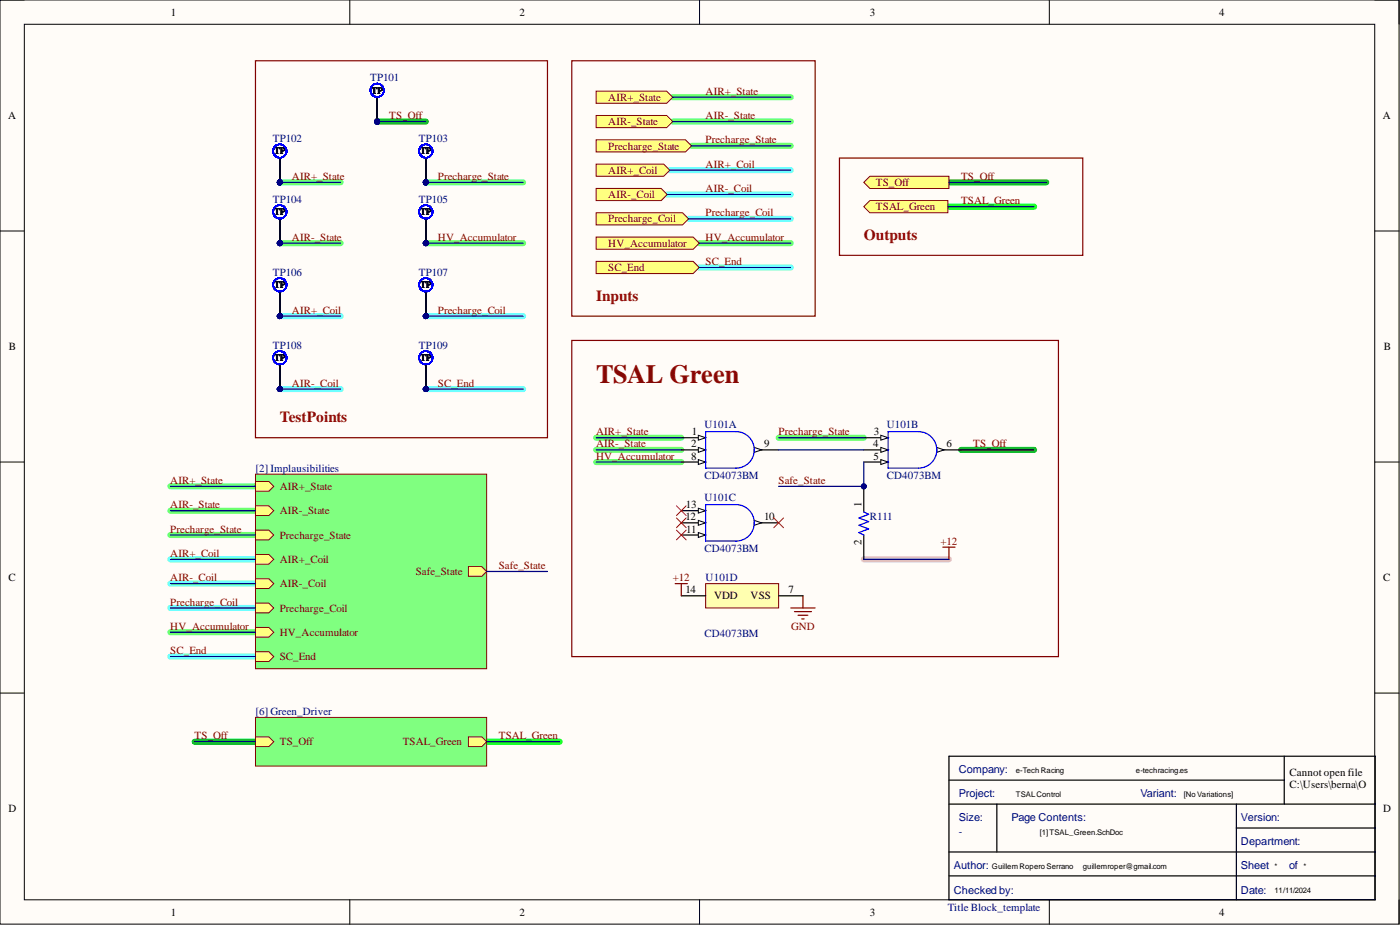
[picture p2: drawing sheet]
<svg xmlns="http://www.w3.org/2000/svg" width="292mm" height="193mm" viewBox="0 0 292 193" stroke-linecap="round" stroke-linejoin="round" font-family="sans-serif">
<defs><g id="words">
<text font-size="5.5" fill="#980000" x="124.4" y="80">TSAL Green</text>
<g font-size="3.2" fill="#980000">
<text x="180.2" y="50.1">Outputs</text>
<text x="124.4" y="62.7">Inputs</text>
<text x="58.4" y="88.1">TestPoints</text>
</g>
<g font-size="2.3">
<text x="35.6" y="3.3">1</text>
<text x="108.4" y="3.3">2</text>
<text x="181.5" y="3.3">3</text>
<text x="254.3" y="3.3">4</text>
<text x="1.7" y="24.9">A</text>
<text x="288.5" y="24.9">A</text>
<text x="1.9" y="73.1">B</text>
<text x="288.7" y="73.1">B</text>
<text x="144.2" y="93.3">2</text>
<text x="144.2" y="95.9">8</text>
<text x="144.3" y="90.8">1</text>
<text x="159.4" y="93.3">9</text>
<text x="182.2" y="93.3">4</text>
<text x="182.3" y="95.9">5</text>
<text x="182.3" y="90.8">3</text>
<text x="197.5" y="93.3">6</text>
<text x="143.1" y="106">13</text>
<text x="179.7" y="105.8" transform="rotate(-90 179.7 105.8)">1</text>
<text x="143" y="108.6">12</text>
<text x="143.2" y="111.1">11</text>
<text x="159.4" y="108.6">10</text>
<text x="179.7" y="113.6" transform="rotate(-90 179.7 113.6)">2</text>
<text x="1.8" y="121.3">C</text>
<text x="143" y="123.8">14</text>
<text x="149" y="125.1">VDD</text>
<text x="156.6" y="125.1">VSS</text>
<text x="164.5" y="123.8">7</text>
<text x="288.6" y="121.3">C</text>
<text x="269.1" y="161.8">Cannot open file</text>
<text x="269.1" y="164.4">C:\Users\berna\O</text>
<text x="1.8" y="169.4">D</text>
<text x="269.1" y="169.4">TechRacing\MK\</text>
<text x="269.1" y="172">Logo nou\Logo</text>
<text x="288.6" y="169.4">D</text>
<text x="269.1" y="174.5">e-tech</text>
<text x="269.1" y="177.1">racing_transparen</text>
<text x="269.1" y="179.6">t_negre.png. File</text>
<text x="269.1" y="182.1">does not exist.</text>
<text x="35.6" y="191">1</text>
<text x="108.4" y="191">2</text>
<text x="181.5" y="191">3</text>
<text x="254.3" y="191">4</text>
</g>
<g font-size="2.3" fill="#000080">
<text x="77.3" y="16.9">TP101</text>
<text x="56.9" y="29.6">TP102</text>
<text x="87.4" y="29.6">TP103</text>
<text x="56.9" y="42.3">TP104</text>
<text x="87.4" y="42.3">TP105</text>
<text x="56.9" y="57.5">TP106</text>
<text x="87.4" y="57.5">TP107</text>
<text x="56.9" y="72.7">TP108</text>
<text x="87.4" y="72.7">TP109</text>
<text x="147" y="89.3">U101A</text>
<text x="185" y="89.3">U101B</text>
<text x="53.3" y="98.4">[2] Implausibilities</text>
<text x="147" y="99.9">CD4073BM</text>
<text x="185" y="99.9">CD4073BM</text>
<text x="147" y="104.5">U101C</text>
<text x="181.5" y="108.6">R111</text>
<text x="147" y="115.2">CD4073BM</text>
<text x="147.2" y="121.3">U101D</text>
<text x="147" y="132.9">CD4073BM</text>
<text x="53.3" y="149.2">[6] Green_Driver</text>
<text x="200" y="161.2">Company:</text>
<text x="200" y="166.2">Project:</text>
<text x="237.9" y="166.2">Variant:</text>
<text x="200" y="171.2">Size:</text>
<text x="211" y="171.2">Page Contents:</text>
<text x="258.9" y="171.2">Version:</text>
<text x="200" y="174.3">-</text>
<text x="258.9" y="176.2">Department:</text>
<text x="199" y="181.2">Author:</text>
<text x="258.9" y="181.2">Sheet</text>
<text x="269" y="181.2">of</text>
<text x="197.7" y="190">Title Block_template</text>
<text x="199" y="186.5">Checked by:</text>
<text x="258.9" y="186.5">Date:</text>
</g>
<g font-size="2.3" fill="#800000">
<text x="126.9" y="21">AIR+_State</text>
<text x="147.2" y="19.8">AIR+_State</text>
<text x="81.2" y="24.9">TS_Off</text>
<text x="126.9" y="26.1">AIR-_State</text>
<text x="147.2" y="29.9">Precharge_State</text>
<text x="147.2" y="24.9">AIR-_State</text>
<text x="126.9" y="31.2">Precharge_State</text>
<text x="147.2" y="35">AIR+_Coil</text>
<text x="60.9" y="37.5">AIR+_State</text>
<text x="91.4" y="37.5">Precharge_State</text>
<text x="126.9" y="36.3">AIR+_Coil</text>
<text x="126.9" y="41.3">AIR-_Coil</text>
<text x="147.2" y="40.1">AIR-_Coil</text>
<text x="182.8" y="38.8">TS_Off</text>
<text x="200.5" y="37.5">TS_Off</text>
<text x="126.9" y="46.4">Precharge_Coil</text>
<text x="147.2" y="45.1">Precharge_Coil</text>
<text x="182.8" y="43.9">TSAL_Green</text>
<text x="200.5" y="42.6">TSAL_Green</text>
<text x="60.9" y="50.2">AIR-_State</text>
<text x="91.4" y="50.2">HV_Accumulator</text>
<text x="126.9" y="51.5">HV_Accumulator</text>
<text x="147.2" y="50.2">HV_Accumulator</text>
<text x="126.9" y="56.6">SC_End</text>
<text x="147.2" y="55.3">SC_End</text>
<text x="60.9" y="65.4">AIR+_Coil</text>
<text x="91.4" y="65.4">Precharge_Coil</text>
<text x="60.9" y="80.7">AIR-_Coil</text>
<text x="91.4" y="80.7">SC_End</text>
<text x="124.4" y="95.9">HV_Accumulator</text>
<text x="124.4" y="93.3">AIR-_State</text>
<text x="124.4" y="90.8">AIR+_State</text>
<text x="162.5" y="90.8">Precharge_State</text>
<text x="203.1" y="93.3">TS_Off</text>
<text x="35.5" y="101">AIR+_State</text>
<text x="162.5" y="101">Safe_State</text>
<text x="35.5" y="106">AIR-_State</text>
<text x="58.4" y="102.2">AIR+_State</text>
<text x="58.4" y="107.3">AIR-_State</text>
<text x="35.5" y="111.1">Precharge_State</text>
<text x="58.4" y="112.4">Precharge_State</text>
<text x="196.2" y="113.6">+12</text>
<text x="35.5" y="116.2">AIR+_Coil</text>
<text x="58.4" y="117.4">AIR+_Coil</text>
<text x="86.7" y="120">Safe_State</text>
<text x="104.1" y="118.7">Safe_State</text>
<text x="35.5" y="121.3">AIR-_Coil</text>
<text x="58.4" y="122.5">AIR-_Coil</text>
<text x="140.4" y="121.3">+12</text>
<text x="35.5" y="126.3">Precharge_Coil</text>
<text x="35.5" y="131.4">HV_Accumulator</text>
<text x="58.4" y="127.6">Precharge_Coil</text>
<text x="165.1" y="131.4">GND</text>
<text x="35.5" y="136.5">SC_End</text>
<text x="58.4" y="132.7">HV_Accumulator</text>
<text x="58.4" y="137.7">SC_End</text>
<text x="40.6" y="154.2">TS_Off</text>
<text x="58.4" y="155.5">TS_Off</text>
<text x="84" y="155.5">TSAL_Green</text>
<text x="104.1" y="154.2">TSAL_Green</text>
</g>
<g font-size="2">
<text x="77.5" y="19.5">TP</text>
<text x="57.2" y="32.2">TP</text>
<text x="87.7" y="32.2">TP</text>
<text x="57.2" y="44.9">TP</text>
<text x="87.7" y="44.9">TP</text>
<text x="57.2" y="60.1">TP</text>
<text x="87.7" y="60.1">TP</text>
<text x="57.2" y="75.3">TP</text>
<text x="87.7" y="75.3">TP</text>
</g>
<g font-size="1.6">
<text x="212" y="161.3">e-Tech Racing</text>
<text x="237" y="161.3">e-techracing.es</text>
<text x="212" y="166.3">TSALControl</text>
<text x="247" y="166.3">[No Variations]</text>
<text x="216.9" y="174.3">[1]TSAL_Green.SchDoc</text>
<text x="207" y="181.3">GuillemRopero Serrano</text>
<text x="225.9" y="181.4">guillemroper@gmail.com</text>
<text x="265.9" y="181.3">*</text>
<text x="271.9" y="181.3">*</text>
<text x="265.9" y="186.3">11/11/2024</text>
</g>
</g></defs>
<path d="M0 0h291.9v192.8h-291.9z" fill-rule="evenodd" fill="#fffcf8"/>
<path d="M0 0h291.9v192.8h-291.9z" fill="none" stroke="#000" stroke-width=".21"/>
<path d="M5.1 5.1h281.7v182.6h-281.7z" fill-rule="evenodd" fill="#fffcf8"/>
<g fill="none" stroke="#000" stroke-width=".21">
<path d="M0 0h5.1M73 0v5.1M146 0v5.1M218.9 0v5.1M286.8 0h5.1v5.1M5.1 5.1h281.7v182.6h-281.7zM0 48.2h5.1M286.8 48.2h5.1M0 96.4h5.1M286.8 96.4h5.1M0 144.6h5.1M286.8 144.6h5.1"/>
<path d="M73 187.7v5.1M146 187.7v5.1M218.9 187.7v5.1M291.9 187.7v5.1"/>
</g>
<g fill="none" stroke="#6eff6e" stroke-width="1.3">
<path d="M58.4 38h12.7M88.8 38h20.3M140.4 20.3h24.6M140.4 25.4h24.6M144.3 30.4h20.7M58.4 50.7h12.7M88.8 50.7h20.3M145.9 50.7h19.1M124.4 91.3h17.7M124.4 93.9h17.7M124.4 96.4h17.7M162.5 91.3h17.7"/>
<path d="M35.5 101.5h17.8M35.5 106.5h17.8M35.5 111.6h17.8M35.5 131.9h17.8"/>
</g>
<path d="M78.7 25.4h10.1M198 38h20.3M200.5 93.9h15.3M40.6 154.7h12.7" fill="none" stroke="#00be00" stroke-width="1.3"/>
<path d="M139.7 35.5h25.3M139.2 40.6h25.8M143.7 45.7h21.3M145.9 55.8h19.1M58.4 65.9h12.7M88.8 65.9h20.3M58.4 81.2h12.7M88.8 81.2h20.3M35.5 116.7h17.8M35.5 121.8h17.8M35.5 126.8h17.8M35.5 137h17.8" fill="none" stroke="#6effff" stroke-width="1.3"/>
<path d="M197.8 43.1h18M101.5 154.7h15.3" fill="none" stroke="#0f0" stroke-width="1.3"/>
<path d="M180.2 116.7h17.8" fill="none" stroke="#ff6eff" stroke-width="1.3"/>
<path d="M53.3 98.9h48.2v40.6h-48.2z" fill-rule="evenodd" fill="#80ff80"/>
<path d="M53.3 98.9h48.2v40.6h-48.2z" fill="none" stroke="#800000" stroke-width=".21"/>
<path d="M53.3 100.4h2.8l1 1.1-1 1h-2.8z" fill-rule="evenodd" fill="#ffff80"/>
<path d="M53.3 100.4h2.8l1 1.1-1 1h-2.8z" fill="none" stroke="#800000" stroke-width=".21"/>
<path d="M53.3 110.6h2.8l1 1-1 1h-2.8z" fill-rule="evenodd" fill="#ffff80"/>
<path d="M53.3 110.6h2.8l1 1-1 1h-2.8z" fill="none" stroke="#800000" stroke-width=".21"/>
<path d="M53.3 115.7h2.8l1 1-1 1h-2.8z" fill-rule="evenodd" fill="#ffff80"/>
<path d="M53.3 115.7h2.8l1 1-1 1h-2.8z" fill="none" stroke="#800000" stroke-width=".21"/>
<path d="M53.3 120.7h2.8l1 1.1-1 1h-2.8z" fill-rule="evenodd" fill="#ffff80"/>
<path d="M53.3 120.7h2.8l1 1.1-1 1h-2.8z" fill="none" stroke="#800000" stroke-width=".21"/>
<path d="M53.3 125.8h2.8l1 1-1 1h-2.8z" fill-rule="evenodd" fill="#ffff80"/>
<path d="M53.3 125.8h2.8l1 1-1 1h-2.8z" fill="none" stroke="#800000" stroke-width=".21"/>
<path d="M53.3 130.9h2.8l1 1-1 1h-2.8z" fill-rule="evenodd" fill="#ffff80"/>
<path d="M53.3 130.9h2.8l1 1-1 1h-2.8z" fill="none" stroke="#800000" stroke-width=".21"/>
<path d="M97.7 118.2h2.8l1 1-1 1h-2.8z" fill-rule="evenodd" fill="#ffff80"/>
<path d="M97.7 118.2h2.8l1 1-1 1h-2.8z" fill="none" stroke="#800000" stroke-width=".21"/>
<path d="M53.3 136h2.8l1 1-1 1h-2.8z" fill-rule="evenodd" fill="#ffff80"/>
<path d="M53.3 136h2.8l1 1-1 1h-2.8z" fill="none" stroke="#800000" stroke-width=".21"/>
<path d="M53.3 105.5h2.8l1 1-1 1.1h-2.8z" fill-rule="evenodd" fill="#ffff80"/>
<path d="M53.3 105.5h2.8l1 1-1 1.1h-2.8z" fill="none" stroke="#800000" stroke-width=".21"/>
<path d="M180.2 38l1.3-1.2h16.5v2.5h-16.5z" fill-rule="evenodd" fill="#ffff80"/>
<path d="M180.2 38l1.3-1.2h16.5v2.5h-16.5z" fill="none" stroke="#800000" stroke-width=".21"/>
<path d="M53.3 149.7h48.2v10.1h-48.2z" fill-rule="evenodd" fill="#80ff80"/>
<path d="M53.3 149.7h48.2v10.1h-48.2z" fill="none" stroke="#800000" stroke-width=".21"/>
<path d="M53.3 153.7h2.8l1 1-1 1.1h-2.8z" fill-rule="evenodd" fill="#ffff80"/>
<path d="M53.3 153.7h2.8l1 1-1 1.1h-2.8z" fill="none" stroke="#800000" stroke-width=".21"/>
<path d="M97.7 153.7h2.8l1 1-1 1.1h-2.8z" fill-rule="evenodd" fill="#ffff80"/>
<path d="M97.7 153.7h2.8l1 1-1 1.1h-2.8z" fill="none" stroke="#800000" stroke-width=".21"/>
<path d="M124.4 19h14.7l1.3 1.3-1.3 1.3h-14.7z" fill-rule="evenodd" fill="#ffff80"/>
<path d="M124.4 19h14.7l1.3 1.3-1.3 1.3h-14.7z" fill="none" stroke="#800000" stroke-width=".21"/>
<path d="M124.4 29.2h18.6l1.3 1.2-1.3 1.3h-18.6z" fill-rule="evenodd" fill="#ffff80"/>
<path d="M124.4 29.2h18.6l1.3 1.2-1.3 1.3h-18.6z" fill="none" stroke="#800000" stroke-width=".21"/>
<path d="M124.4 34.2h14.1l1.2 1.3-1.2 1.3h-14.1z" fill-rule="evenodd" fill="#ffff80"/>
<path d="M124.4 34.2h14.1l1.2 1.3-1.2 1.3h-14.1z" fill="none" stroke="#800000" stroke-width=".21"/>
<path d="M124.4 39.3h13.5l1.3 1.3-1.3 1.2h-13.5z" fill-rule="evenodd" fill="#ffff80"/>
<path d="M124.4 39.3h13.5l1.3 1.3-1.3 1.2h-13.5z" fill="none" stroke="#800000" stroke-width=".21"/>
<path d="M124.4 44.4h18l1.3 1.3-1.3 1.2h-18z" fill-rule="evenodd" fill="#ffff80"/>
<path d="M124.4 44.4h18l1.3 1.3-1.3 1.2h-18z" fill="none" stroke="#800000" stroke-width=".21"/>
<path d="M124.4 49.5h20.2l1.3 1.2-1.3 1.3h-20.2z" fill-rule="evenodd" fill="#ffff80"/>
<path d="M124.4 49.5h20.2l1.3 1.2-1.3 1.3h-20.2z" fill="none" stroke="#800000" stroke-width=".21"/>
<path d="M124.4 54.5h20.2l1.3 1.3-1.3 1.3h-20.2z" fill-rule="evenodd" fill="#ffff80"/>
<path d="M124.4 54.5h20.2l1.3 1.3-1.3 1.3h-20.2z" fill="none" stroke="#800000" stroke-width=".21"/>
<path d="M119.3 12.7h50.8v53.2h-50.8zM175.1 33h50.8v20.3h-50.8zM119.3 71h101.5v66h-101.5zM165 126.8h5.1M165.8 127.6h3.5M166.5 128.4h2M167.3 129.1h.5M167.5 124.3v2.5" fill="none" stroke="#800000" stroke-width=".25"/>
<path d="M180.2 43.1l1.3-1.3h16.3v2.6h-16.3z" fill-rule="evenodd" fill="#ffff80"/>
<path d="M180.2 43.1l1.3-1.3h16.3v2.6h-16.3z" fill="none" stroke="#800000" stroke-width=".21"/>
<path d="M124.4 24.1h14.7l1.3 1.3-1.3 1.2h-14.7z" fill-rule="evenodd" fill="#ffff80"/>
<path d="M124.4 24.1h14.7l1.3 1.3-1.3 1.2h-14.7z" fill="none" stroke="#800000" stroke-width=".21"/>
<path d="M142.1 91.3h5.1M198 157.8h88.9v29.9h-88.9zM268 157.8v9.9M198 177.7h88.9M198 167.7h88.9M198 162.7h70M208 167.7v10M258 167.7v20M258 172.7h28.9M198 182.7h88.9" fill="none" stroke="#000" stroke-width=".25"/>
<path d="M145.7 90.8l1.5 .5-1.5 .5z" fill="#f8fcff"/>
<path d="M145.7 90.8l1.5 .5-1.5 .5z" fill="none" stroke="#000" stroke-width=".21"/>
<path d="M142.1 93.9h5.1" fill="none" stroke="#000" stroke-width=".25"/>
<path d="M145.7 93.3l1.5 .6-1.5 .5z" fill="#f8fcff"/>
<path d="M145.7 93.3l1.5 .6-1.5 .5z" fill="none" stroke="#000" stroke-width=".21"/>
<path d="M142.1 96.4h5.1" fill="none" stroke="#000" stroke-width=".25"/>
<path d="M145.7 95.9l1.5 .5-1.5 .5z" fill="#f8fcff"/>
<path d="M145.7 95.9l1.5 .5-1.5 .5z" fill="none" stroke="#000" stroke-width=".21"/>
<path d="M157.4 93.9h5.1" fill="none" stroke="#000" stroke-width=".25"/>
<path d="M157.4 93.3l1.5 .6-1.5 .5z" fill="#f8fcff"/>
<path d="M157.4 93.3l1.5 .6-1.5 .5z" fill="none" stroke="#000" stroke-width=".21"/>
<path d="M147.2 90h6.4a3.8 3.8 0 0 1 3.8 3.9 3.8 3.8 0 0 1-3.8 3.8h-6.4z" fill="none" stroke="#00f" stroke-width=".25"/>
<path d="M180.2 91.3h5.1" fill="none" stroke="#000" stroke-width=".25"/>
<path d="M183.8 90.8l1.5 .5-1.5 .5z" fill="#f8fcff"/>
<path d="M183.8 90.8l1.5 .5-1.5 .5z" fill="none" stroke="#000" stroke-width=".21"/>
<path d="M180.2 93.9h5.1" fill="none" stroke="#000" stroke-width=".25"/>
<path d="M183.8 93.3l1.5 .6-1.5 .5z" fill="#f8fcff"/>
<path d="M183.8 93.3l1.5 .6-1.5 .5z" fill="none" stroke="#000" stroke-width=".21"/>
<path d="M180.2 96.4h5.1" fill="none" stroke="#000" stroke-width=".25"/>
<path d="M183.8 95.9l1.5 .5-1.5 .5z" fill="#f8fcff"/>
<path d="M183.8 95.9l1.5 .5-1.5 .5z" fill="none" stroke="#000" stroke-width=".21"/>
<path d="M195.5 93.9h5" fill="none" stroke="#000" stroke-width=".25"/>
<path d="M195.5 93.3l1.5 .6-1.5 .5z" fill="#f8fcff"/>
<path d="M195.5 93.3l1.5 .6-1.5 .5z" fill="none" stroke="#000" stroke-width=".21"/>
<path d="M185.3 90h6.3a3.8 3.8 0 0 1 3.9 3.9 3.8 3.8 0 0 1-3.9 3.8h-6.3z" fill="none" stroke="#00f" stroke-width=".25"/>
<path d="M157.4 109.1h5.1" fill="none" stroke="#000" stroke-width=".25"/>
<path d="M157.4 108.6l1.5 .5-1.5 .5z" fill="#f8fcff"/>
<path d="M157.4 108.6l1.5 .5-1.5 .5z" fill="none" stroke="#000" stroke-width=".21"/>
<path d="M142.1 111.6h5.1" fill="none" stroke="#000" stroke-width=".25"/>
<path d="M145.7 111.1l1.5 .5-1.5 .5z" fill="#f8fcff"/>
<path d="M145.7 111.1l1.5 .5-1.5 .5z" fill="none" stroke="#000" stroke-width=".21"/>
<path d="M142.1 109.1h5.1" fill="none" stroke="#000" stroke-width=".25"/>
<path d="M145.7 108.6l1.5 .5-1.5 .5z" fill="#f8fcff"/>
<path d="M145.7 108.6l1.5 .5-1.5 .5z" fill="none" stroke="#000" stroke-width=".21"/>
<path d="M142.1 106.5h5.1" fill="none" stroke="#000" stroke-width=".25"/>
<path d="M145.7 106l1.5 .5-1.5 .5z" fill="#f8fcff"/>
<path d="M145.7 106l1.5 .5-1.5 .5z" fill="none" stroke="#000" stroke-width=".21"/>
<path d="M147.2 105.3h6.4a3.8 3.8 0 0 1 3.8 3.8 3.8 3.8 0 0 1-3.8 3.8h-6.4z" fill="none" stroke="#00f" stroke-width=".25"/>
<path d="M147.2 121.8h15.3v5h-15.3z" fill-rule="evenodd" fill="#ffffb0"/>
<path d="M147.2 121.8h15.3v5h-15.3z" fill="none" stroke="#800000" stroke-width=".21"/>
<path d="M142.1 124.3h5.1M162.5 124.3h5" fill="none" stroke="#000" stroke-width=".25"/>
<path d="M141.1 105.5l2.1 2.1M141.1 108.1l2.1 2M141.1 110.6l2.1 2M143.2 105.5l-2.1 2.1M143.2 108.1l-2.1 2M143.2 110.6l-2.1 2M161.4 108.1l2.1 2M163.5 108.1l-2.1 2" fill="none" stroke="#f00" stroke-width=".21"/>
<path d="M140.9 121.8h2.5M142.1 121.8v2.5" fill="none" stroke="#800000" stroke-width=".25"/>
<circle cx="180.2" cy="101.5" r=".51" fill="#000080"/>
<circle cx="180.2" cy="101.5" r=".51" fill="none" stroke="#000080" stroke-width=".21"/>
<path d="M180.2 101.5v5.3" fill="none" stroke="#000" stroke-width=".25"/>
<circle cx="180.2" cy="101.5" r=".51" fill="#000080"/>
<circle cx="180.2" cy="101.5" r=".51" fill="none" stroke="#000080" stroke-width=".21"/>
<path d="M180.2 111.6v5.1" fill="none" stroke="#000" stroke-width=".25"/>
<path d="M180.2 106.8l1 .5-2 .8 2 .7-2 .8 2 .7-2 .8 1 .5" fill="none" stroke="#00f" stroke-width=".25"/>
<path d="M196.7 114.1h2.6M198 114.1v2.6" fill="none" stroke="#800000" stroke-width=".25"/>
<circle cx="58.4" cy="38" r=".51" fill="#000080"/>
<circle cx="58.4" cy="38" r=".51" fill="none" stroke="#000080" stroke-width=".21"/>
<circle cx="58.4" cy="38" r=".51" fill="#000080"/>
<circle cx="58.4" cy="38" r=".51" fill="none" stroke="#000080" stroke-width=".21"/>
<circle cx="58.4" cy="38" r=".51" fill="#000080"/>
<circle cx="58.4" cy="38" r=".51" fill="none" stroke="#000080" stroke-width=".21"/>
<circle cx="58.4" cy="38" r=".51" fill="#000080"/>
<circle cx="58.4" cy="38" r=".51" fill="none" stroke="#000080" stroke-width=".21"/>
<circle cx="58.4" cy="38" r=".51" fill="#000080"/>
<circle cx="58.4" cy="38" r=".51" fill="none" stroke="#000080" stroke-width=".21"/>
<circle cx="58.4" cy="38" r=".51" fill="#000080"/>
<circle cx="58.4" cy="38" r=".51" fill="none" stroke="#000080" stroke-width=".21"/>
<circle cx="58.4" cy="38" r=".51" fill="#000080"/>
<circle cx="58.4" cy="38" r=".51" fill="none" stroke="#000080" stroke-width=".21"/>
<circle cx="58.4" cy="38" r=".51" fill="#000080"/>
<circle cx="58.4" cy="38" r=".51" fill="none" stroke="#000080" stroke-width=".21"/>
<circle cx="58.4" cy="31.5" r="1.4" fill="none" stroke="#00f" stroke-width=".25"/>
<path d="M58.4 33v5" fill="none" stroke="#000" stroke-width=".25"/>
<circle cx="58.4" cy="38" r=".51" fill="#000080"/>
<circle cx="58.4" cy="38" r=".51" fill="none" stroke="#000080" stroke-width=".21"/>
<circle cx="58.4" cy="31.5" r="1.4" fill="none" stroke="#00f" stroke-width=".25"/>
<path d="M58.4 33v5" fill="none" stroke="#000" stroke-width=".25"/>
<circle cx="58.4" cy="38" r=".51" fill="#000080"/>
<circle cx="58.4" cy="38" r=".51" fill="none" stroke="#000080" stroke-width=".21"/>
<circle cx="58.4" cy="31.5" r="1.4" fill="none" stroke="#00f" stroke-width=".25"/>
<path d="M58.4 33v5" fill="none" stroke="#000" stroke-width=".25"/>
<circle cx="58.4" cy="38" r=".51" fill="#000080"/>
<circle cx="58.4" cy="38" r=".51" fill="none" stroke="#000080" stroke-width=".21"/>
<circle cx="58.4" cy="31.5" r="1.4" fill="none" stroke="#00f" stroke-width=".25"/>
<path d="M58.4 33v5" fill="none" stroke="#000" stroke-width=".25"/>
<circle cx="58.4" cy="38" r=".51" fill="#000080"/>
<circle cx="58.4" cy="38" r=".51" fill="none" stroke="#000080" stroke-width=".21"/>
<circle cx="58.4" cy="31.5" r="1.4" fill="none" stroke="#00f" stroke-width=".25"/>
<path d="M58.4 33v5" fill="none" stroke="#000" stroke-width=".25"/>
<circle cx="58.4" cy="38" r=".51" fill="#000080"/>
<circle cx="58.4" cy="38" r=".51" fill="none" stroke="#000080" stroke-width=".21"/>
<circle cx="58.4" cy="31.5" r="1.4" fill="none" stroke="#00f" stroke-width=".25"/>
<path d="M58.4 33v5" fill="none" stroke="#000" stroke-width=".25"/>
<circle cx="58.4" cy="38" r=".51" fill="#000080"/>
<circle cx="58.4" cy="38" r=".51" fill="none" stroke="#000080" stroke-width=".21"/>
<circle cx="58.4" cy="31.5" r="1.4" fill="none" stroke="#00f" stroke-width=".25"/>
<path d="M58.4 33v5" fill="none" stroke="#000" stroke-width=".25"/>
<circle cx="58.4" cy="38" r=".51" fill="#000080"/>
<circle cx="58.4" cy="38" r=".51" fill="none" stroke="#000080" stroke-width=".21"/>
<circle cx="58.4" cy="31.5" r="1.4" fill="none" stroke="#00f" stroke-width=".25"/>
<path d="M58.4 33v5" fill="none" stroke="#000" stroke-width=".25"/>
<circle cx="58.4" cy="38" r=".51" fill="#000080"/>
<circle cx="58.4" cy="38" r=".51" fill="none" stroke="#000080" stroke-width=".21"/>
<circle cx="58.4" cy="31.5" r="1.4" fill="none" stroke="#00f" stroke-width=".25"/>
<circle cx="58.4" cy="50.7" r=".51" fill="#000080"/>
<circle cx="58.4" cy="50.7" r=".51" fill="none" stroke="#000080" stroke-width=".21"/>
<circle cx="58.4" cy="50.7" r=".51" fill="#000080"/>
<circle cx="58.4" cy="50.7" r=".51" fill="none" stroke="#000080" stroke-width=".21"/>
<circle cx="58.4" cy="50.7" r=".51" fill="#000080"/>
<circle cx="58.4" cy="50.7" r=".51" fill="none" stroke="#000080" stroke-width=".21"/>
<circle cx="58.4" cy="50.7" r=".51" fill="#000080"/>
<circle cx="58.4" cy="50.7" r=".51" fill="none" stroke="#000080" stroke-width=".21"/>
<circle cx="58.4" cy="50.7" r=".51" fill="#000080"/>
<circle cx="58.4" cy="50.7" r=".51" fill="none" stroke="#000080" stroke-width=".21"/>
<circle cx="58.4" cy="50.7" r=".51" fill="#000080"/>
<circle cx="58.4" cy="50.7" r=".51" fill="none" stroke="#000080" stroke-width=".21"/>
<circle cx="58.4" cy="50.7" r=".51" fill="#000080"/>
<circle cx="58.4" cy="50.7" r=".51" fill="none" stroke="#000080" stroke-width=".21"/>
<circle cx="58.4" cy="50.7" r=".51" fill="#000080"/>
<circle cx="58.4" cy="50.7" r=".51" fill="none" stroke="#000080" stroke-width=".21"/>
<circle cx="58.4" cy="44.2" r="1.4" fill="none" stroke="#00f" stroke-width=".25"/>
<path d="M58.4 45.7v5" fill="none" stroke="#000" stroke-width=".25"/>
<circle cx="58.4" cy="50.7" r=".51" fill="#000080"/>
<circle cx="58.4" cy="50.7" r=".51" fill="none" stroke="#000080" stroke-width=".21"/>
<circle cx="58.4" cy="44.2" r="1.4" fill="none" stroke="#00f" stroke-width=".25"/>
<path d="M58.4 45.7v5" fill="none" stroke="#000" stroke-width=".25"/>
<circle cx="58.4" cy="50.7" r=".51" fill="#000080"/>
<circle cx="58.4" cy="50.7" r=".51" fill="none" stroke="#000080" stroke-width=".21"/>
<circle cx="58.4" cy="44.2" r="1.4" fill="none" stroke="#00f" stroke-width=".25"/>
<path d="M58.4 45.7v5" fill="none" stroke="#000" stroke-width=".25"/>
<circle cx="58.4" cy="50.7" r=".51" fill="#000080"/>
<circle cx="58.4" cy="50.7" r=".51" fill="none" stroke="#000080" stroke-width=".21"/>
<circle cx="58.4" cy="44.2" r="1.4" fill="none" stroke="#00f" stroke-width=".25"/>
<path d="M58.4 45.7v5" fill="none" stroke="#000" stroke-width=".25"/>
<circle cx="58.4" cy="50.7" r=".51" fill="#000080"/>
<circle cx="58.4" cy="50.7" r=".51" fill="none" stroke="#000080" stroke-width=".21"/>
<circle cx="58.4" cy="44.2" r="1.4" fill="none" stroke="#00f" stroke-width=".25"/>
<path d="M58.4 45.7v5" fill="none" stroke="#000" stroke-width=".25"/>
<circle cx="58.4" cy="50.7" r=".51" fill="#000080"/>
<circle cx="58.4" cy="50.7" r=".51" fill="none" stroke="#000080" stroke-width=".21"/>
<circle cx="58.4" cy="44.2" r="1.4" fill="none" stroke="#00f" stroke-width=".25"/>
<path d="M58.4 45.7v5" fill="none" stroke="#000" stroke-width=".25"/>
<circle cx="58.4" cy="50.7" r=".51" fill="#000080"/>
<circle cx="58.4" cy="50.7" r=".51" fill="none" stroke="#000080" stroke-width=".21"/>
<circle cx="58.4" cy="44.2" r="1.4" fill="none" stroke="#00f" stroke-width=".25"/>
<path d="M58.4 45.7v5" fill="none" stroke="#000" stroke-width=".25"/>
<circle cx="58.4" cy="50.7" r=".51" fill="#000080"/>
<circle cx="58.4" cy="50.7" r=".51" fill="none" stroke="#000080" stroke-width=".21"/>
<circle cx="58.4" cy="44.2" r="1.4" fill="none" stroke="#00f" stroke-width=".25"/>
<path d="M58.4 45.7v5" fill="none" stroke="#000" stroke-width=".25"/>
<circle cx="58.4" cy="50.7" r=".51" fill="#000080"/>
<circle cx="58.4" cy="50.7" r=".51" fill="none" stroke="#000080" stroke-width=".21"/>
<circle cx="58.4" cy="44.2" r="1.4" fill="none" stroke="#00f" stroke-width=".25"/>
<circle cx="88.8" cy="50.7" r=".51" fill="#000080"/>
<circle cx="88.8" cy="50.7" r=".51" fill="none" stroke="#000080" stroke-width=".21"/>
<circle cx="88.8" cy="50.7" r=".51" fill="#000080"/>
<circle cx="88.8" cy="50.7" r=".51" fill="none" stroke="#000080" stroke-width=".21"/>
<circle cx="88.8" cy="50.7" r=".51" fill="#000080"/>
<circle cx="88.8" cy="50.7" r=".51" fill="none" stroke="#000080" stroke-width=".21"/>
<circle cx="88.8" cy="50.7" r=".51" fill="#000080"/>
<circle cx="88.8" cy="50.7" r=".51" fill="none" stroke="#000080" stroke-width=".21"/>
<circle cx="88.8" cy="50.7" r=".51" fill="#000080"/>
<circle cx="88.8" cy="50.7" r=".51" fill="none" stroke="#000080" stroke-width=".21"/>
<circle cx="88.8" cy="50.7" r=".51" fill="#000080"/>
<circle cx="88.8" cy="50.7" r=".51" fill="none" stroke="#000080" stroke-width=".21"/>
<circle cx="88.8" cy="50.7" r=".51" fill="#000080"/>
<circle cx="88.8" cy="50.7" r=".51" fill="none" stroke="#000080" stroke-width=".21"/>
<circle cx="88.8" cy="50.7" r=".51" fill="#000080"/>
<circle cx="88.8" cy="50.7" r=".51" fill="none" stroke="#000080" stroke-width=".21"/>
<circle cx="88.8" cy="44.2" r="1.4" fill="none" stroke="#00f" stroke-width=".25"/>
<path d="M88.8 45.7v5" fill="none" stroke="#000" stroke-width=".25"/>
<circle cx="88.8" cy="50.7" r=".51" fill="#000080"/>
<circle cx="88.8" cy="50.7" r=".51" fill="none" stroke="#000080" stroke-width=".21"/>
<circle cx="88.8" cy="44.2" r="1.4" fill="none" stroke="#00f" stroke-width=".25"/>
<path d="M88.8 45.7v5" fill="none" stroke="#000" stroke-width=".25"/>
<circle cx="88.8" cy="50.7" r=".51" fill="#000080"/>
<circle cx="88.8" cy="50.7" r=".51" fill="none" stroke="#000080" stroke-width=".21"/>
<circle cx="88.8" cy="44.2" r="1.4" fill="none" stroke="#00f" stroke-width=".25"/>
<path d="M88.8 45.7v5" fill="none" stroke="#000" stroke-width=".25"/>
<circle cx="88.8" cy="50.7" r=".51" fill="#000080"/>
<circle cx="88.8" cy="50.7" r=".51" fill="none" stroke="#000080" stroke-width=".21"/>
<circle cx="88.8" cy="44.2" r="1.4" fill="none" stroke="#00f" stroke-width=".25"/>
<path d="M88.8 45.7v5" fill="none" stroke="#000" stroke-width=".25"/>
<circle cx="88.8" cy="50.7" r=".51" fill="#000080"/>
<circle cx="88.8" cy="50.7" r=".51" fill="none" stroke="#000080" stroke-width=".21"/>
<circle cx="88.8" cy="44.2" r="1.4" fill="none" stroke="#00f" stroke-width=".25"/>
<path d="M88.8 45.7v5" fill="none" stroke="#000" stroke-width=".25"/>
<circle cx="88.8" cy="50.7" r=".51" fill="#000080"/>
<circle cx="88.8" cy="50.7" r=".51" fill="none" stroke="#000080" stroke-width=".21"/>
<circle cx="88.8" cy="44.2" r="1.4" fill="none" stroke="#00f" stroke-width=".25"/>
<path d="M88.8 45.7v5" fill="none" stroke="#000" stroke-width=".25"/>
<circle cx="88.8" cy="50.7" r=".51" fill="#000080"/>
<circle cx="88.8" cy="50.7" r=".51" fill="none" stroke="#000080" stroke-width=".21"/>
<circle cx="88.8" cy="44.2" r="1.4" fill="none" stroke="#00f" stroke-width=".25"/>
<path d="M88.8 45.7v5" fill="none" stroke="#000" stroke-width=".25"/>
<circle cx="88.8" cy="50.7" r=".51" fill="#000080"/>
<circle cx="88.8" cy="50.7" r=".51" fill="none" stroke="#000080" stroke-width=".21"/>
<circle cx="88.8" cy="44.2" r="1.4" fill="none" stroke="#00f" stroke-width=".25"/>
<path d="M88.8 45.7v5" fill="none" stroke="#000" stroke-width=".25"/>
<circle cx="88.8" cy="50.7" r=".51" fill="#000080"/>
<circle cx="88.8" cy="50.7" r=".51" fill="none" stroke="#000080" stroke-width=".21"/>
<circle cx="88.8" cy="44.2" r="1.4" fill="none" stroke="#00f" stroke-width=".25"/>
<circle cx="88.8" cy="38" r=".51" fill="#000080"/>
<circle cx="88.8" cy="38" r=".51" fill="none" stroke="#000080" stroke-width=".21"/>
<circle cx="88.8" cy="38" r=".51" fill="#000080"/>
<circle cx="88.8" cy="38" r=".51" fill="none" stroke="#000080" stroke-width=".21"/>
<circle cx="88.8" cy="38" r=".51" fill="#000080"/>
<circle cx="88.8" cy="38" r=".51" fill="none" stroke="#000080" stroke-width=".21"/>
<circle cx="88.8" cy="38" r=".51" fill="#000080"/>
<circle cx="88.8" cy="38" r=".51" fill="none" stroke="#000080" stroke-width=".21"/>
<circle cx="88.8" cy="38" r=".51" fill="#000080"/>
<circle cx="88.8" cy="38" r=".51" fill="none" stroke="#000080" stroke-width=".21"/>
<circle cx="88.8" cy="38" r=".51" fill="#000080"/>
<circle cx="88.8" cy="38" r=".51" fill="none" stroke="#000080" stroke-width=".21"/>
<circle cx="88.8" cy="38" r=".51" fill="#000080"/>
<circle cx="88.8" cy="38" r=".51" fill="none" stroke="#000080" stroke-width=".21"/>
<circle cx="88.8" cy="38" r=".51" fill="#000080"/>
<circle cx="88.8" cy="38" r=".51" fill="none" stroke="#000080" stroke-width=".21"/>
<circle cx="88.8" cy="31.5" r="1.4" fill="none" stroke="#00f" stroke-width=".25"/>
<path d="M88.8 33v5" fill="none" stroke="#000" stroke-width=".25"/>
<circle cx="88.8" cy="38" r=".51" fill="#000080"/>
<circle cx="88.8" cy="38" r=".51" fill="none" stroke="#000080" stroke-width=".21"/>
<circle cx="88.8" cy="31.5" r="1.4" fill="none" stroke="#00f" stroke-width=".25"/>
<path d="M88.8 33v5" fill="none" stroke="#000" stroke-width=".25"/>
<circle cx="88.8" cy="38" r=".51" fill="#000080"/>
<circle cx="88.8" cy="38" r=".51" fill="none" stroke="#000080" stroke-width=".21"/>
<circle cx="88.8" cy="31.5" r="1.4" fill="none" stroke="#00f" stroke-width=".25"/>
<path d="M88.8 33v5" fill="none" stroke="#000" stroke-width=".25"/>
<circle cx="88.8" cy="38" r=".51" fill="#000080"/>
<circle cx="88.8" cy="38" r=".51" fill="none" stroke="#000080" stroke-width=".21"/>
<circle cx="88.8" cy="31.5" r="1.4" fill="none" stroke="#00f" stroke-width=".25"/>
<path d="M88.8 33v5" fill="none" stroke="#000" stroke-width=".25"/>
<circle cx="88.8" cy="38" r=".51" fill="#000080"/>
<circle cx="88.8" cy="38" r=".51" fill="none" stroke="#000080" stroke-width=".21"/>
<circle cx="88.8" cy="31.5" r="1.4" fill="none" stroke="#00f" stroke-width=".25"/>
<path d="M88.8 33v5" fill="none" stroke="#000" stroke-width=".25"/>
<circle cx="88.8" cy="38" r=".51" fill="#000080"/>
<circle cx="88.8" cy="38" r=".51" fill="none" stroke="#000080" stroke-width=".21"/>
<circle cx="88.8" cy="31.5" r="1.4" fill="none" stroke="#00f" stroke-width=".25"/>
<path d="M88.8 33v5" fill="none" stroke="#000" stroke-width=".25"/>
<circle cx="88.8" cy="38" r=".51" fill="#000080"/>
<circle cx="88.8" cy="38" r=".51" fill="none" stroke="#000080" stroke-width=".21"/>
<circle cx="88.8" cy="31.5" r="1.4" fill="none" stroke="#00f" stroke-width=".25"/>
<path d="M88.8 33v5" fill="none" stroke="#000" stroke-width=".25"/>
<circle cx="88.8" cy="38" r=".51" fill="#000080"/>
<circle cx="88.8" cy="38" r=".51" fill="none" stroke="#000080" stroke-width=".21"/>
<circle cx="88.8" cy="31.5" r="1.4" fill="none" stroke="#00f" stroke-width=".25"/>
<path d="M88.8 33v5" fill="none" stroke="#000" stroke-width=".25"/>
<circle cx="88.8" cy="38" r=".51" fill="#000080"/>
<circle cx="88.8" cy="38" r=".51" fill="none" stroke="#000080" stroke-width=".21"/>
<circle cx="88.8" cy="31.5" r="1.4" fill="none" stroke="#00f" stroke-width=".25"/>
<path d="M53.3 12.7h60.9v78.6h-60.9z" fill="none" stroke="#800000" stroke-width=".25"/>
<circle cx="58.4" cy="65.9" r=".51" fill="#000080"/>
<circle cx="58.4" cy="65.9" r=".51" fill="none" stroke="#000080" stroke-width=".21"/>
<circle cx="58.4" cy="65.9" r=".51" fill="#000080"/>
<circle cx="58.4" cy="65.9" r=".51" fill="none" stroke="#000080" stroke-width=".21"/>
<circle cx="58.4" cy="65.9" r=".51" fill="#000080"/>
<circle cx="58.4" cy="65.9" r=".51" fill="none" stroke="#000080" stroke-width=".21"/>
<circle cx="58.4" cy="65.9" r=".51" fill="#000080"/>
<circle cx="58.4" cy="65.9" r=".51" fill="none" stroke="#000080" stroke-width=".21"/>
<circle cx="58.4" cy="65.9" r=".51" fill="#000080"/>
<circle cx="58.4" cy="65.9" r=".51" fill="none" stroke="#000080" stroke-width=".21"/>
<circle cx="58.4" cy="65.9" r=".51" fill="#000080"/>
<circle cx="58.4" cy="65.9" r=".51" fill="none" stroke="#000080" stroke-width=".21"/>
<circle cx="58.4" cy="65.9" r=".51" fill="#000080"/>
<circle cx="58.4" cy="65.9" r=".51" fill="none" stroke="#000080" stroke-width=".21"/>
<circle cx="58.4" cy="65.9" r=".51" fill="#000080"/>
<circle cx="58.4" cy="65.9" r=".51" fill="none" stroke="#000080" stroke-width=".21"/>
<circle cx="58.4" cy="59.4" r="1.4" fill="none" stroke="#00f" stroke-width=".25"/>
<path d="M58.4 60.9v5" fill="none" stroke="#000" stroke-width=".25"/>
<circle cx="58.4" cy="65.9" r=".51" fill="#000080"/>
<circle cx="58.4" cy="65.9" r=".51" fill="none" stroke="#000080" stroke-width=".21"/>
<circle cx="58.4" cy="59.4" r="1.4" fill="none" stroke="#00f" stroke-width=".25"/>
<path d="M58.4 60.9v5" fill="none" stroke="#000" stroke-width=".25"/>
<circle cx="58.4" cy="65.9" r=".51" fill="#000080"/>
<circle cx="58.4" cy="65.9" r=".51" fill="none" stroke="#000080" stroke-width=".21"/>
<circle cx="58.4" cy="59.4" r="1.4" fill="none" stroke="#00f" stroke-width=".25"/>
<path d="M58.4 60.9v5" fill="none" stroke="#000" stroke-width=".25"/>
<circle cx="58.4" cy="65.9" r=".51" fill="#000080"/>
<circle cx="58.4" cy="65.9" r=".51" fill="none" stroke="#000080" stroke-width=".21"/>
<circle cx="58.4" cy="59.4" r="1.4" fill="none" stroke="#00f" stroke-width=".25"/>
<path d="M58.4 60.9v5" fill="none" stroke="#000" stroke-width=".25"/>
<circle cx="58.4" cy="65.9" r=".51" fill="#000080"/>
<circle cx="58.4" cy="65.9" r=".51" fill="none" stroke="#000080" stroke-width=".21"/>
<circle cx="58.4" cy="59.4" r="1.4" fill="none" stroke="#00f" stroke-width=".25"/>
<path d="M58.4 60.9v5" fill="none" stroke="#000" stroke-width=".25"/>
<circle cx="58.4" cy="65.9" r=".51" fill="#000080"/>
<circle cx="58.4" cy="65.9" r=".51" fill="none" stroke="#000080" stroke-width=".21"/>
<circle cx="58.4" cy="59.4" r="1.4" fill="none" stroke="#00f" stroke-width=".25"/>
<path d="M58.4 60.9v5" fill="none" stroke="#000" stroke-width=".25"/>
<circle cx="58.4" cy="65.9" r=".51" fill="#000080"/>
<circle cx="58.4" cy="65.9" r=".51" fill="none" stroke="#000080" stroke-width=".21"/>
<circle cx="58.4" cy="59.4" r="1.4" fill="none" stroke="#00f" stroke-width=".25"/>
<path d="M58.4 60.9v5" fill="none" stroke="#000" stroke-width=".25"/>
<circle cx="58.4" cy="65.9" r=".51" fill="#000080"/>
<circle cx="58.4" cy="65.9" r=".51" fill="none" stroke="#000080" stroke-width=".21"/>
<circle cx="58.4" cy="59.4" r="1.4" fill="none" stroke="#00f" stroke-width=".25"/>
<path d="M58.4 60.9v5" fill="none" stroke="#000" stroke-width=".25"/>
<circle cx="58.4" cy="65.9" r=".51" fill="#000080"/>
<circle cx="58.4" cy="65.9" r=".51" fill="none" stroke="#000080" stroke-width=".21"/>
<circle cx="58.4" cy="59.4" r="1.4" fill="none" stroke="#00f" stroke-width=".25"/>
<circle cx="88.8" cy="65.9" r=".51" fill="#000080"/>
<circle cx="88.8" cy="65.9" r=".51" fill="none" stroke="#000080" stroke-width=".21"/>
<circle cx="88.8" cy="65.9" r=".51" fill="#000080"/>
<circle cx="88.8" cy="65.9" r=".51" fill="none" stroke="#000080" stroke-width=".21"/>
<circle cx="88.8" cy="65.9" r=".51" fill="#000080"/>
<circle cx="88.8" cy="65.9" r=".51" fill="none" stroke="#000080" stroke-width=".21"/>
<circle cx="88.8" cy="65.9" r=".51" fill="#000080"/>
<circle cx="88.8" cy="65.9" r=".51" fill="none" stroke="#000080" stroke-width=".21"/>
<circle cx="88.8" cy="65.9" r=".51" fill="#000080"/>
<circle cx="88.8" cy="65.9" r=".51" fill="none" stroke="#000080" stroke-width=".21"/>
<circle cx="88.8" cy="65.9" r=".51" fill="#000080"/>
<circle cx="88.8" cy="65.9" r=".51" fill="none" stroke="#000080" stroke-width=".21"/>
<circle cx="88.8" cy="65.9" r=".51" fill="#000080"/>
<circle cx="88.8" cy="65.9" r=".51" fill="none" stroke="#000080" stroke-width=".21"/>
<circle cx="88.8" cy="65.9" r=".51" fill="#000080"/>
<circle cx="88.8" cy="65.9" r=".51" fill="none" stroke="#000080" stroke-width=".21"/>
<circle cx="88.8" cy="59.4" r="1.4" fill="none" stroke="#00f" stroke-width=".25"/>
<path d="M88.8 60.9v5" fill="none" stroke="#000" stroke-width=".25"/>
<circle cx="88.8" cy="65.9" r=".51" fill="#000080"/>
<circle cx="88.8" cy="65.9" r=".51" fill="none" stroke="#000080" stroke-width=".21"/>
<circle cx="88.8" cy="59.4" r="1.4" fill="none" stroke="#00f" stroke-width=".25"/>
<path d="M88.8 60.9v5" fill="none" stroke="#000" stroke-width=".25"/>
<circle cx="88.8" cy="65.9" r=".51" fill="#000080"/>
<circle cx="88.8" cy="65.9" r=".51" fill="none" stroke="#000080" stroke-width=".21"/>
<circle cx="88.8" cy="59.4" r="1.4" fill="none" stroke="#00f" stroke-width=".25"/>
<path d="M88.8 60.9v5" fill="none" stroke="#000" stroke-width=".25"/>
<circle cx="88.8" cy="65.9" r=".51" fill="#000080"/>
<circle cx="88.8" cy="65.9" r=".51" fill="none" stroke="#000080" stroke-width=".21"/>
<circle cx="88.8" cy="59.4" r="1.4" fill="none" stroke="#00f" stroke-width=".25"/>
<path d="M88.8 60.9v5" fill="none" stroke="#000" stroke-width=".25"/>
<circle cx="88.8" cy="65.9" r=".51" fill="#000080"/>
<circle cx="88.8" cy="65.9" r=".51" fill="none" stroke="#000080" stroke-width=".21"/>
<circle cx="88.8" cy="59.4" r="1.4" fill="none" stroke="#00f" stroke-width=".25"/>
<path d="M88.8 60.9v5" fill="none" stroke="#000" stroke-width=".25"/>
<circle cx="88.8" cy="65.9" r=".51" fill="#000080"/>
<circle cx="88.8" cy="65.9" r=".51" fill="none" stroke="#000080" stroke-width=".21"/>
<circle cx="88.8" cy="59.4" r="1.4" fill="none" stroke="#00f" stroke-width=".25"/>
<path d="M88.8 60.9v5" fill="none" stroke="#000" stroke-width=".25"/>
<circle cx="88.8" cy="65.9" r=".51" fill="#000080"/>
<circle cx="88.8" cy="65.9" r=".51" fill="none" stroke="#000080" stroke-width=".21"/>
<circle cx="88.8" cy="59.4" r="1.4" fill="none" stroke="#00f" stroke-width=".25"/>
<path d="M88.8 60.9v5" fill="none" stroke="#000" stroke-width=".25"/>
<circle cx="88.8" cy="65.9" r=".51" fill="#000080"/>
<circle cx="88.8" cy="65.9" r=".51" fill="none" stroke="#000080" stroke-width=".21"/>
<circle cx="88.8" cy="59.4" r="1.4" fill="none" stroke="#00f" stroke-width=".25"/>
<path d="M88.8 60.9v5" fill="none" stroke="#000" stroke-width=".25"/>
<circle cx="88.8" cy="65.9" r=".51" fill="#000080"/>
<circle cx="88.8" cy="65.9" r=".51" fill="none" stroke="#000080" stroke-width=".21"/>
<circle cx="88.8" cy="59.4" r="1.4" fill="none" stroke="#00f" stroke-width=".25"/>
<circle cx="58.4" cy="81.2" r=".51" fill="#000080"/>
<circle cx="58.4" cy="81.2" r=".51" fill="none" stroke="#000080" stroke-width=".21"/>
<circle cx="58.4" cy="81.2" r=".51" fill="#000080"/>
<circle cx="58.4" cy="81.2" r=".51" fill="none" stroke="#000080" stroke-width=".21"/>
<circle cx="58.4" cy="81.2" r=".51" fill="#000080"/>
<circle cx="58.4" cy="81.2" r=".51" fill="none" stroke="#000080" stroke-width=".21"/>
<circle cx="58.4" cy="81.2" r=".51" fill="#000080"/>
<circle cx="58.4" cy="81.2" r=".51" fill="none" stroke="#000080" stroke-width=".21"/>
<circle cx="58.4" cy="81.2" r=".51" fill="#000080"/>
<circle cx="58.4" cy="81.2" r=".51" fill="none" stroke="#000080" stroke-width=".21"/>
<circle cx="58.4" cy="81.2" r=".51" fill="#000080"/>
<circle cx="58.4" cy="81.2" r=".51" fill="none" stroke="#000080" stroke-width=".21"/>
<circle cx="58.4" cy="81.2" r=".51" fill="#000080"/>
<circle cx="58.4" cy="81.2" r=".51" fill="none" stroke="#000080" stroke-width=".21"/>
<circle cx="58.4" cy="81.2" r=".51" fill="#000080"/>
<circle cx="58.4" cy="81.2" r=".51" fill="none" stroke="#000080" stroke-width=".21"/>
<circle cx="58.4" cy="74.6" r="1.4" fill="none" stroke="#00f" stroke-width=".25"/>
<path d="M58.4 76.1v5.1" fill="none" stroke="#000" stroke-width=".25"/>
<circle cx="58.4" cy="81.2" r=".51" fill="#000080"/>
<circle cx="58.4" cy="81.2" r=".51" fill="none" stroke="#000080" stroke-width=".21"/>
<circle cx="58.4" cy="74.6" r="1.4" fill="none" stroke="#00f" stroke-width=".25"/>
<path d="M58.4 76.1v5.1" fill="none" stroke="#000" stroke-width=".25"/>
<circle cx="58.4" cy="81.2" r=".51" fill="#000080"/>
<circle cx="58.4" cy="81.2" r=".51" fill="none" stroke="#000080" stroke-width=".21"/>
<circle cx="58.4" cy="74.6" r="1.4" fill="none" stroke="#00f" stroke-width=".25"/>
<path d="M58.4 76.1v5.1" fill="none" stroke="#000" stroke-width=".25"/>
<circle cx="58.4" cy="81.2" r=".51" fill="#000080"/>
<circle cx="58.4" cy="81.2" r=".51" fill="none" stroke="#000080" stroke-width=".21"/>
<circle cx="58.4" cy="74.6" r="1.4" fill="none" stroke="#00f" stroke-width=".25"/>
<path d="M58.4 76.1v5.1" fill="none" stroke="#000" stroke-width=".25"/>
<circle cx="58.4" cy="81.2" r=".51" fill="#000080"/>
<circle cx="58.4" cy="81.2" r=".51" fill="none" stroke="#000080" stroke-width=".21"/>
<circle cx="58.4" cy="74.6" r="1.4" fill="none" stroke="#00f" stroke-width=".25"/>
<path d="M58.4 76.1v5.1" fill="none" stroke="#000" stroke-width=".25"/>
<circle cx="58.4" cy="81.2" r=".51" fill="#000080"/>
<circle cx="58.4" cy="81.2" r=".51" fill="none" stroke="#000080" stroke-width=".21"/>
<circle cx="58.4" cy="74.6" r="1.4" fill="none" stroke="#00f" stroke-width=".25"/>
<path d="M58.4 76.1v5.1" fill="none" stroke="#000" stroke-width=".25"/>
<circle cx="58.4" cy="81.2" r=".51" fill="#000080"/>
<circle cx="58.4" cy="81.2" r=".51" fill="none" stroke="#000080" stroke-width=".21"/>
<circle cx="58.4" cy="74.6" r="1.4" fill="none" stroke="#00f" stroke-width=".25"/>
<path d="M58.4 76.1v5.1" fill="none" stroke="#000" stroke-width=".25"/>
<circle cx="58.4" cy="81.2" r=".51" fill="#000080"/>
<circle cx="58.4" cy="81.2" r=".51" fill="none" stroke="#000080" stroke-width=".21"/>
<circle cx="58.4" cy="74.6" r="1.4" fill="none" stroke="#00f" stroke-width=".25"/>
<path d="M58.4 76.1v5.1" fill="none" stroke="#000" stroke-width=".25"/>
<circle cx="58.4" cy="81.2" r=".51" fill="#000080"/>
<circle cx="58.4" cy="81.2" r=".51" fill="none" stroke="#000080" stroke-width=".21"/>
<circle cx="58.4" cy="74.6" r="1.4" fill="none" stroke="#00f" stroke-width=".25"/>
<circle cx="88.8" cy="81.2" r=".51" fill="#000080"/>
<circle cx="88.8" cy="81.2" r=".51" fill="none" stroke="#000080" stroke-width=".21"/>
<circle cx="88.8" cy="81.2" r=".51" fill="#000080"/>
<circle cx="88.8" cy="81.2" r=".51" fill="none" stroke="#000080" stroke-width=".21"/>
<circle cx="88.8" cy="81.2" r=".51" fill="#000080"/>
<circle cx="88.8" cy="81.2" r=".51" fill="none" stroke="#000080" stroke-width=".21"/>
<circle cx="88.8" cy="81.2" r=".51" fill="#000080"/>
<circle cx="88.8" cy="81.2" r=".51" fill="none" stroke="#000080" stroke-width=".21"/>
<circle cx="88.8" cy="81.2" r=".51" fill="#000080"/>
<circle cx="88.8" cy="81.2" r=".51" fill="none" stroke="#000080" stroke-width=".21"/>
<circle cx="88.8" cy="81.2" r=".51" fill="#000080"/>
<circle cx="88.8" cy="81.2" r=".51" fill="none" stroke="#000080" stroke-width=".21"/>
<circle cx="88.8" cy="81.2" r=".51" fill="#000080"/>
<circle cx="88.8" cy="81.2" r=".51" fill="none" stroke="#000080" stroke-width=".21"/>
<circle cx="88.8" cy="81.2" r=".51" fill="#000080"/>
<circle cx="88.8" cy="81.2" r=".51" fill="none" stroke="#000080" stroke-width=".21"/>
<circle cx="88.8" cy="74.6" r="1.4" fill="none" stroke="#00f" stroke-width=".25"/>
<path d="M88.8 76.1v5.1" fill="none" stroke="#000" stroke-width=".25"/>
<circle cx="88.8" cy="81.2" r=".51" fill="#000080"/>
<circle cx="88.8" cy="81.2" r=".51" fill="none" stroke="#000080" stroke-width=".21"/>
<circle cx="88.8" cy="74.6" r="1.4" fill="none" stroke="#00f" stroke-width=".25"/>
<path d="M88.8 76.1v5.1" fill="none" stroke="#000" stroke-width=".25"/>
<circle cx="88.8" cy="81.2" r=".51" fill="#000080"/>
<circle cx="88.8" cy="81.2" r=".51" fill="none" stroke="#000080" stroke-width=".21"/>
<circle cx="88.8" cy="74.6" r="1.4" fill="none" stroke="#00f" stroke-width=".25"/>
<path d="M88.8 76.1v5.1" fill="none" stroke="#000" stroke-width=".25"/>
<circle cx="88.8" cy="81.2" r=".51" fill="#000080"/>
<circle cx="88.8" cy="81.2" r=".51" fill="none" stroke="#000080" stroke-width=".21"/>
<circle cx="88.8" cy="74.6" r="1.4" fill="none" stroke="#00f" stroke-width=".25"/>
<path d="M88.8 76.1v5.1" fill="none" stroke="#000" stroke-width=".25"/>
<circle cx="88.8" cy="81.2" r=".51" fill="#000080"/>
<circle cx="88.8" cy="81.2" r=".51" fill="none" stroke="#000080" stroke-width=".21"/>
<circle cx="88.8" cy="74.6" r="1.4" fill="none" stroke="#00f" stroke-width=".25"/>
<path d="M88.8 76.1v5.1" fill="none" stroke="#000" stroke-width=".25"/>
<circle cx="88.8" cy="81.2" r=".51" fill="#000080"/>
<circle cx="88.8" cy="81.2" r=".51" fill="none" stroke="#000080" stroke-width=".21"/>
<circle cx="88.8" cy="74.6" r="1.4" fill="none" stroke="#00f" stroke-width=".25"/>
<path d="M88.8 76.1v5.1" fill="none" stroke="#000" stroke-width=".25"/>
<circle cx="88.8" cy="81.2" r=".51" fill="#000080"/>
<circle cx="88.8" cy="81.2" r=".51" fill="none" stroke="#000080" stroke-width=".21"/>
<circle cx="88.8" cy="74.6" r="1.4" fill="none" stroke="#00f" stroke-width=".25"/>
<path d="M88.8 76.1v5.1" fill="none" stroke="#000" stroke-width=".25"/>
<circle cx="88.8" cy="81.2" r=".51" fill="#000080"/>
<circle cx="88.8" cy="81.2" r=".51" fill="none" stroke="#000080" stroke-width=".21"/>
<circle cx="88.8" cy="74.6" r="1.4" fill="none" stroke="#00f" stroke-width=".25"/>
<path d="M88.8 76.1v5.1" fill="none" stroke="#000" stroke-width=".25"/>
<circle cx="88.8" cy="81.2" r=".51" fill="#000080"/>
<circle cx="88.8" cy="81.2" r=".51" fill="none" stroke="#000080" stroke-width=".21"/>
<circle cx="88.8" cy="74.6" r="1.4" fill="none" stroke="#00f" stroke-width=".25"/>
<circle cx="78.7" cy="25.4" r=".51" fill="#000080"/>
<circle cx="78.7" cy="25.4" r=".51" fill="none" stroke="#000080" stroke-width=".21"/>
<circle cx="78.7" cy="25.4" r=".51" fill="#000080"/>
<circle cx="78.7" cy="25.4" r=".51" fill="none" stroke="#000080" stroke-width=".21"/>
<circle cx="78.7" cy="25.4" r=".51" fill="#000080"/>
<circle cx="78.7" cy="25.4" r=".51" fill="none" stroke="#000080" stroke-width=".21"/>
<circle cx="78.7" cy="25.4" r=".51" fill="#000080"/>
<circle cx="78.7" cy="25.4" r=".51" fill="none" stroke="#000080" stroke-width=".21"/>
<circle cx="78.7" cy="25.4" r=".51" fill="#000080"/>
<circle cx="78.7" cy="25.4" r=".51" fill="none" stroke="#000080" stroke-width=".21"/>
<circle cx="78.7" cy="25.4" r=".51" fill="#000080"/>
<circle cx="78.7" cy="25.4" r=".51" fill="none" stroke="#000080" stroke-width=".21"/>
<circle cx="78.7" cy="25.4" r=".51" fill="#000080"/>
<circle cx="78.7" cy="25.4" r=".51" fill="none" stroke="#000080" stroke-width=".21"/>
<circle cx="78.7" cy="25.4" r=".51" fill="#000080"/>
<circle cx="78.7" cy="25.4" r=".51" fill="none" stroke="#000080" stroke-width=".21"/>
<circle cx="78.7" cy="18.8" r="1.4" fill="none" stroke="#00f" stroke-width=".25"/>
<path d="M78.7 20.3v5.1" fill="none" stroke="#000" stroke-width=".25"/>
<circle cx="78.7" cy="25.4" r=".51" fill="#000080"/>
<circle cx="78.7" cy="25.4" r=".51" fill="none" stroke="#000080" stroke-width=".21"/>
<circle cx="78.7" cy="18.8" r="1.4" fill="none" stroke="#00f" stroke-width=".25"/>
<path d="M78.7 20.3v5.1" fill="none" stroke="#000" stroke-width=".25"/>
<circle cx="78.7" cy="25.4" r=".51" fill="#000080"/>
<circle cx="78.7" cy="25.4" r=".51" fill="none" stroke="#000080" stroke-width=".21"/>
<circle cx="78.7" cy="18.8" r="1.4" fill="none" stroke="#00f" stroke-width=".25"/>
<path d="M78.7 20.3v5.1" fill="none" stroke="#000" stroke-width=".25"/>
<circle cx="78.7" cy="25.4" r=".51" fill="#000080"/>
<circle cx="78.7" cy="25.4" r=".51" fill="none" stroke="#000080" stroke-width=".21"/>
<circle cx="78.7" cy="18.8" r="1.4" fill="none" stroke="#00f" stroke-width=".25"/>
<path d="M78.7 20.3v5.1" fill="none" stroke="#000" stroke-width=".25"/>
<circle cx="78.7" cy="25.4" r=".51" fill="#000080"/>
<circle cx="78.7" cy="25.4" r=".51" fill="none" stroke="#000080" stroke-width=".21"/>
<circle cx="78.7" cy="18.8" r="1.4" fill="none" stroke="#00f" stroke-width=".25"/>
<path d="M78.7 20.3v5.1" fill="none" stroke="#000" stroke-width=".25"/>
<circle cx="78.7" cy="25.4" r=".51" fill="#000080"/>
<circle cx="78.7" cy="25.4" r=".51" fill="none" stroke="#000080" stroke-width=".21"/>
<circle cx="78.7" cy="18.8" r="1.4" fill="none" stroke="#00f" stroke-width=".25"/>
<path d="M78.7 20.3v5.1" fill="none" stroke="#000" stroke-width=".25"/>
<circle cx="78.7" cy="25.4" r=".51" fill="#000080"/>
<circle cx="78.7" cy="25.4" r=".51" fill="none" stroke="#000080" stroke-width=".21"/>
<circle cx="78.7" cy="18.8" r="1.4" fill="none" stroke="#00f" stroke-width=".25"/>
<path d="M78.7 20.3v5.1" fill="none" stroke="#000" stroke-width=".25"/>
<circle cx="78.7" cy="25.4" r=".51" fill="#000080"/>
<circle cx="78.7" cy="25.4" r=".51" fill="none" stroke="#000080" stroke-width=".21"/>
<circle cx="78.7" cy="18.8" r="1.4" fill="none" stroke="#00f" stroke-width=".25"/>
<path d="M78.7 20.3v5.1" fill="none" stroke="#000" stroke-width=".25"/>
<circle cx="78.7" cy="25.4" r=".51" fill="#000080"/>
<circle cx="78.7" cy="25.4" r=".51" fill="none" stroke="#000080" stroke-width=".21"/>
<circle cx="78.7" cy="18.8" r="1.4" fill="none" stroke="#00f" stroke-width=".25"/>
<path d="M124.4 91.3h17.7M124.4 93.9h17.7M124.4 96.4h17.7M162.5 91.3h17.7M180.2 96.4v5.1h-17.7M35.5 101.5h17.8" fill="none" stroke="#000080" stroke-width=".25"/>
<circle cx="180.2" cy="101.5" r=".51" fill="#000080"/>
<circle cx="180.2" cy="101.5" r=".51" fill="none" stroke="#000080" stroke-width=".21"/>
<g fill="none" stroke="#000080" stroke-width=".25">
<path d="M58.4 38h12.7M139.7 35.5h25.3M140.4 20.3h24.6M140.4 25.4h24.6M144.3 30.4h20.7M198 38h20.3M139.2 40.6h25.8M143.7 45.7h21.3M145.9 50.7h19.1M145.9 55.8h19.1M197.8 43.1h18M162.5 93.9h17.7"/>
<path d="M200.5 93.9h15.3M35.5 106.5h17.8M35.5 111.6h17.8M35.5 116.7h17.8M101.5 119.2h12.7M180.2 116.7h17.8M35.5 121.8h17.8M35.5 131.9h17.8M35.5 126.8h17.8M35.5 137h17.8M40.6 154.7h12.7M101.5 154.7h15.3"/>
</g>
<circle cx="58.4" cy="38" r=".51" fill="#000080"/>
<circle cx="58.4" cy="38" r=".51" fill="none" stroke="#000080" stroke-width=".21"/>
<path d="M58.4 50.7h12.7" fill="none" stroke="#000080" stroke-width=".25"/>
<circle cx="58.4" cy="50.7" r=".51" fill="#000080"/>
<circle cx="58.4" cy="50.7" r=".51" fill="none" stroke="#000080" stroke-width=".21"/>
<path d="M88.8 50.7h20.3" fill="none" stroke="#000080" stroke-width=".25"/>
<circle cx="88.8" cy="50.7" r=".51" fill="#000080"/>
<circle cx="88.8" cy="50.7" r=".51" fill="none" stroke="#000080" stroke-width=".21"/>
<path d="M88.8 38h20.3" fill="none" stroke="#000080" stroke-width=".25"/>
<circle cx="88.8" cy="38" r=".51" fill="#000080"/>
<circle cx="88.8" cy="38" r=".51" fill="none" stroke="#000080" stroke-width=".21"/>
<path d="M58.4 65.9h12.7" fill="none" stroke="#000080" stroke-width=".25"/>
<circle cx="58.4" cy="65.9" r=".51" fill="#000080"/>
<circle cx="58.4" cy="65.9" r=".51" fill="none" stroke="#000080" stroke-width=".21"/>
<path d="M58.4 81.2h12.7" fill="none" stroke="#000080" stroke-width=".25"/>
<circle cx="58.4" cy="81.2" r=".51" fill="#000080"/>
<circle cx="58.4" cy="81.2" r=".51" fill="none" stroke="#000080" stroke-width=".21"/>
<path d="M88.8 65.9h20.3" fill="none" stroke="#000080" stroke-width=".25"/>
<circle cx="88.8" cy="65.9" r=".51" fill="#000080"/>
<circle cx="88.8" cy="65.9" r=".51" fill="none" stroke="#000080" stroke-width=".21"/>
<path d="M88.8 81.2h20.3" fill="none" stroke="#000080" stroke-width=".25"/>
<circle cx="88.8" cy="81.2" r=".51" fill="#000080"/>
<circle cx="88.8" cy="81.2" r=".51" fill="none" stroke="#000080" stroke-width=".21"/>
<path d="M78.7 25.4h10.1" fill="none" stroke="#000080" stroke-width=".25"/>
<circle cx="78.7" cy="25.4" r=".51" fill="#000080"/>
<circle cx="78.7" cy="25.4" r=".51" fill="none" stroke="#000080" stroke-width=".21"/>
<use href="#words"/>
</svg>
